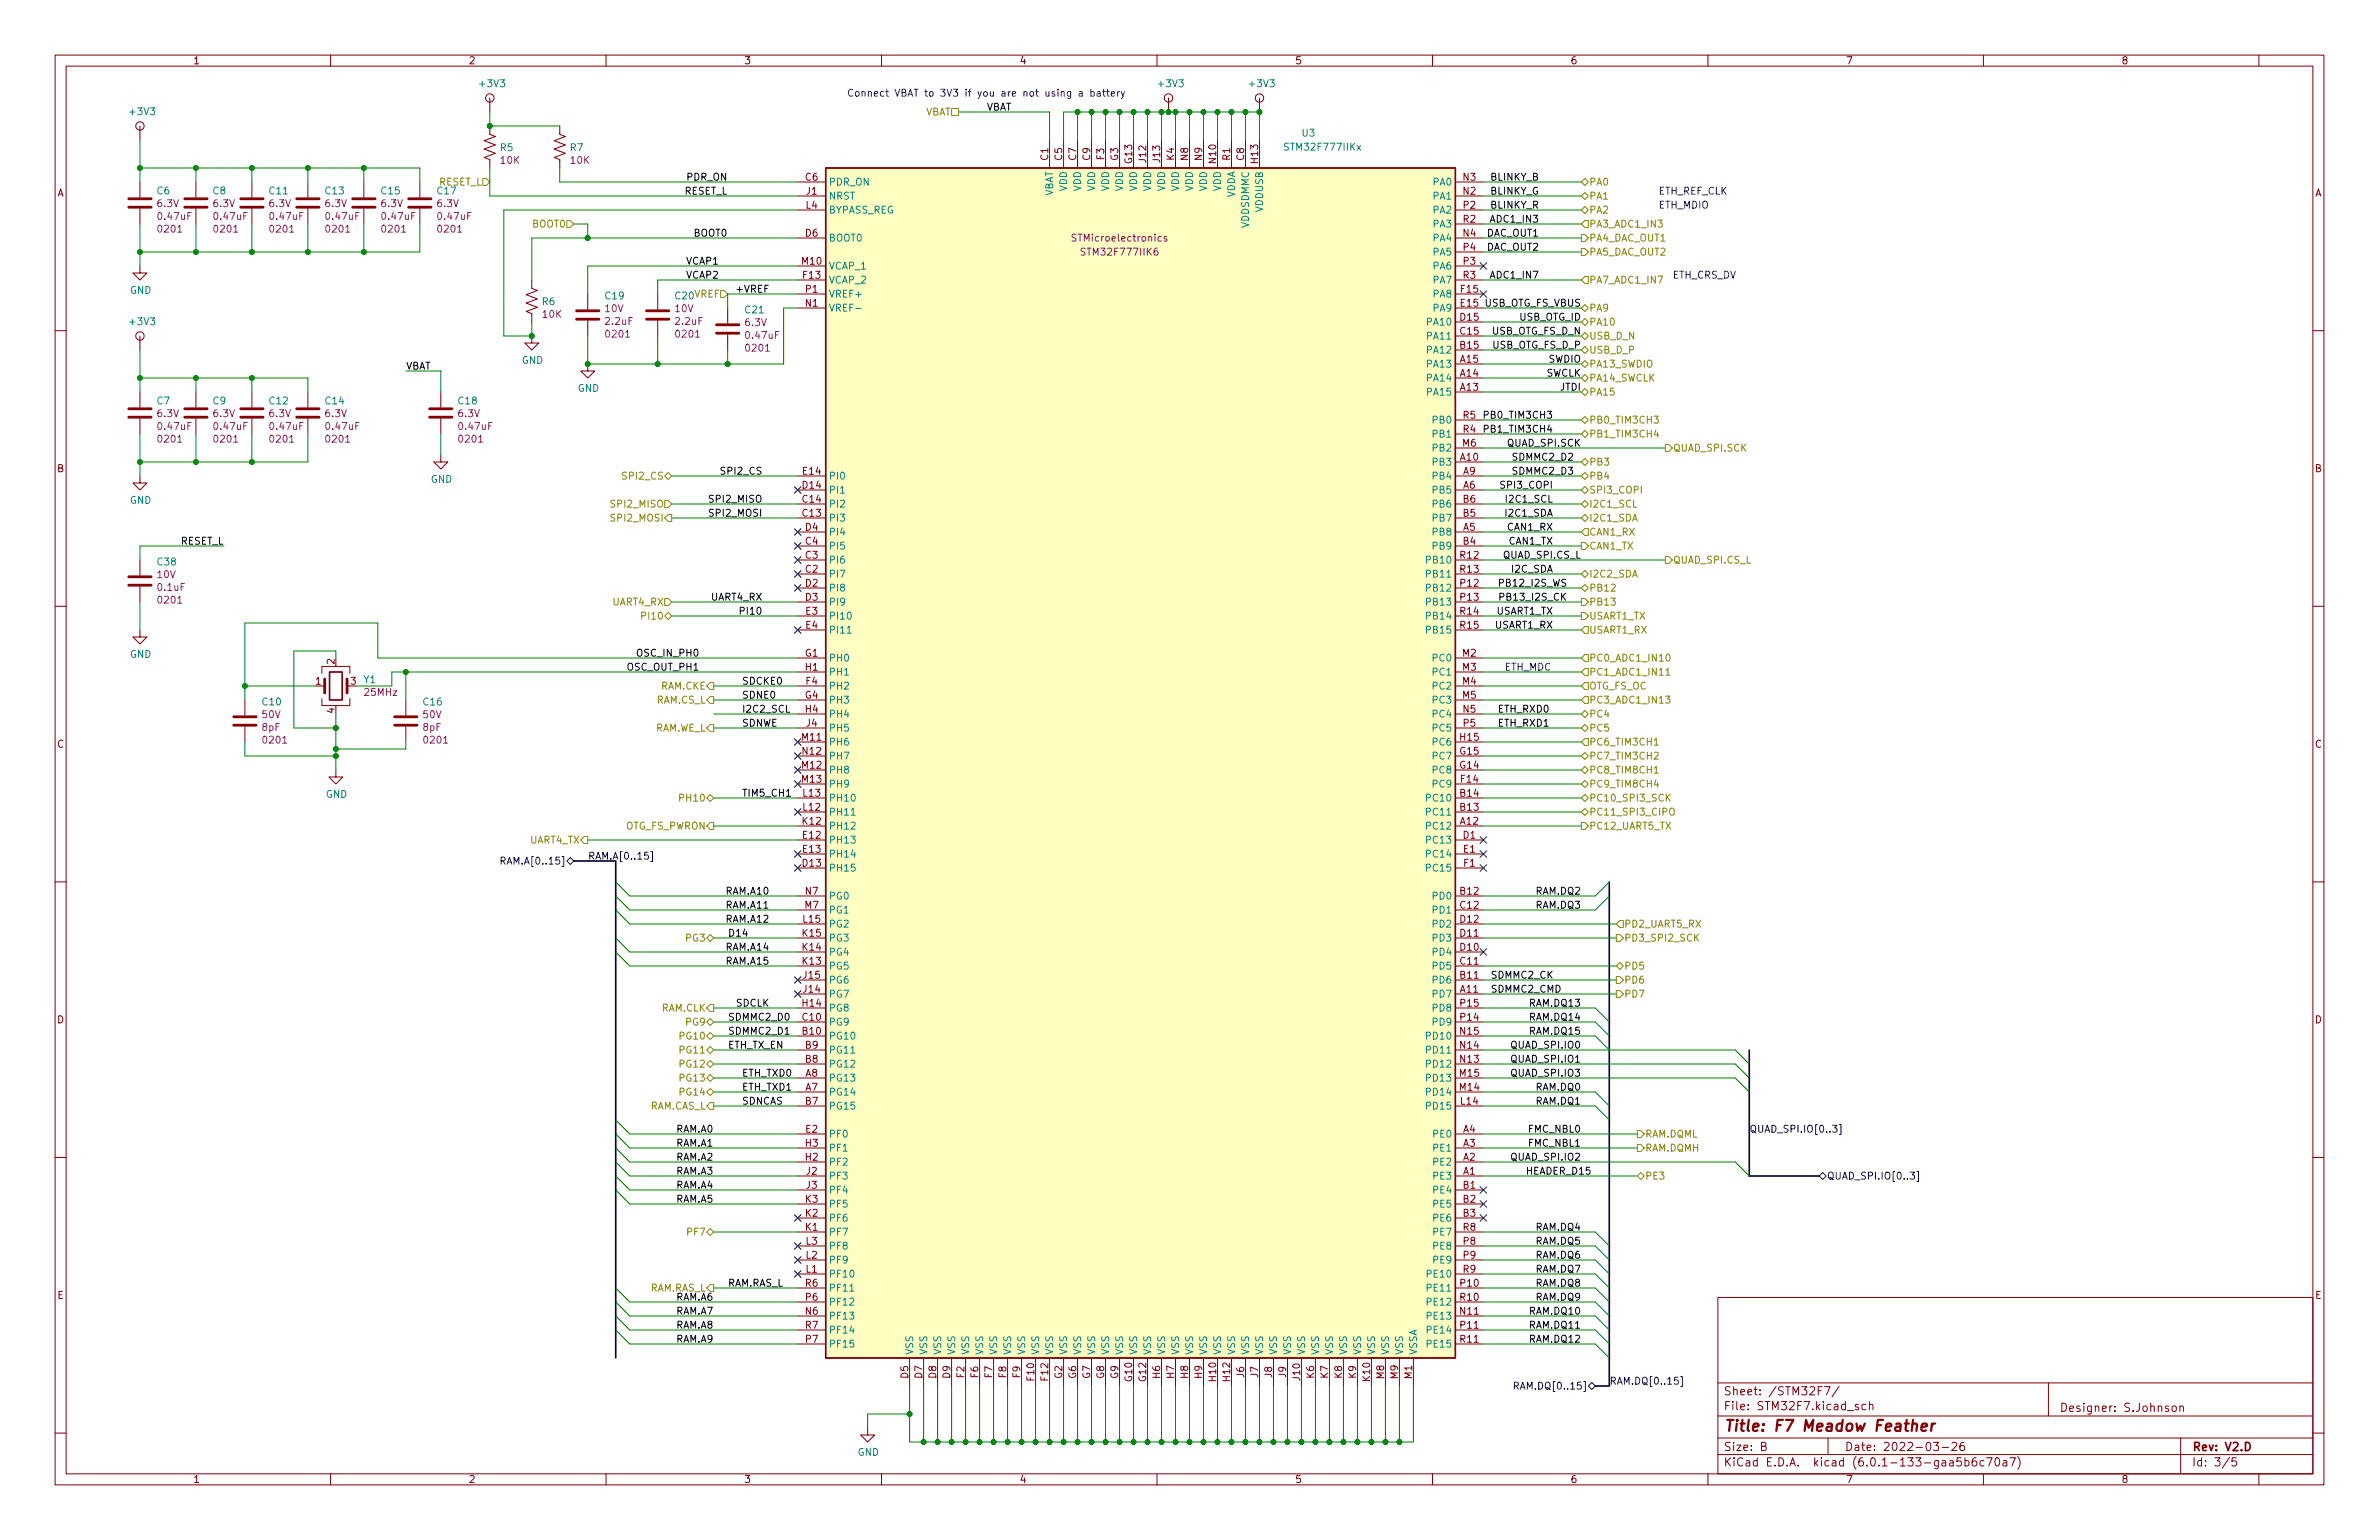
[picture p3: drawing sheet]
<svg xmlns="http://www.w3.org/2000/svg" width="432mm" height="279mm" viewBox="0 0 432 279" stroke-linecap="round" stroke-linejoin="round" font-family="sans-serif">
<defs><g id="words">
<text font-size="2.8" fill="#840000" x="312.8" y="259.7">Title: F7 Meadow Feather</text>
<g font-size="2.1" fill="#840000">
<text x="312.8" y="255.9">File: STM32F7.kicad_sch</text>
<text x="312.8" y="253.2">Sheet: /STM32F7/</text>
<text x="373.8" y="256.1">Designer: S.Johnson</text>
<text x="312.8" y="263.2">Size: B</text>
<text x="334.8" y="263.2">Date: 2022-03-26</text>
<text x="397.8" y="263.2">Rev: V2.D</text>
<text x="312.8" y="266">KiCad E.D.A. kicad (6.0.1-133-gaa5b6c70a7)</text>
<text x="397.8" y="266">Id: 3/5</text>
</g>
<g font-size="1.8" fill="#840000">
<text x="35" y="11.7">1</text>
<text x="85" y="11.7">2</text>
<text x="135" y="11.7">3</text>
<text x="185" y="11.7">4</text>
<text x="235" y="11.7">5</text>
<text x="285" y="11.7">6</text>
<text x="335" y="11.7">7</text>
<text x="385" y="11.7">8</text>
<text x="190.2" y="29.1" transform="rotate(-90 190.2 29.1)">C1</text>
<text x="192.8" y="29.1" transform="rotate(-90 192.8 29.1)">C5</text>
<text x="195.3" y="29.1" transform="rotate(-90 195.3 29.1)">C7</text>
<text x="197.9" y="29.1" transform="rotate(-90 197.9 29.1)">C9</text>
<text x="200.4" y="29" transform="rotate(-90 200.4 29)">F3</text>
<text x="202.9" y="29.1" transform="rotate(-90 202.9 29.1)">G3</text>
<text x="205.5" y="29.6" transform="rotate(-90 205.5 29.6)">G13</text>
<text x="208" y="29.4" transform="rotate(-90 208 29.4)">J12</text>
<text x="210.6" y="29.4" transform="rotate(-90 210.6 29.4)">J13</text>
<text x="213.1" y="29.1" transform="rotate(-90 213.1 29.1)">K4</text>
<text x="215.6" y="29.1" transform="rotate(-90 215.6 29.1)">N8</text>
<text x="218.2" y="29.1" transform="rotate(-90 218.2 29.1)">N9</text>
<text x="220.7" y="29.6" transform="rotate(-90 220.7 29.6)">N10</text>
<text x="223.3" y="29.1" transform="rotate(-90 223.3 29.1)">R1</text>
<text x="225.8" y="29.1" transform="rotate(-90 225.8 29.1)">C8</text>
<text x="228.3" y="29.6" transform="rotate(-90 228.3 29.6)">H13</text>
<text x="10.3" y="35.6">A</text>
<text x="146.2" y="32.8">C6</text>
<text x="146.3" y="35.3">J1</text>
<text x="265.6" y="35.3">N2</text>
<text x="265.6" y="32.8">N3</text>
<text x="420.1" y="35.6">A</text>
<text x="146.3" y="37.8">L4</text>
<text x="265.6" y="40.4">R2</text>
<text x="265.6" y="37.8">P2</text>
<text x="146.2" y="42.9">D6</text>
<text x="265.6" y="42.9">N4</text>
<text x="265.6" y="45.5">P4</text>
<text x="145.6" y="48">M10</text>
<text x="145.8" y="50.5">F13</text>
<text x="146.2" y="53.1">P1</text>
<text x="265.2" y="53.1">F15</text>
<text x="265.6" y="50.5">R3</text>
<text x="265.6" y="48">P3</text>
<text x="146.2" y="55.6">N1</text>
<text x="265.1" y="58.2">D15</text>
<text x="265.1" y="65.8">A15</text>
<text x="265.1" y="63.2">B15</text>
<text x="265.1" y="60.7">C15</text>
<text x="265.1" y="70.9">A13</text>
<text x="265.1" y="68.3">A14</text>
<text x="265.6" y="75.9">R5</text>
<text x="265.1" y="83.6">A10</text>
<text x="265.5" y="81">M6</text>
<text x="265.6" y="78.5">R4</text>
<text x="10.3" y="85.7">B</text>
<text x="145.7" y="88.6">D14</text>
<text x="145.7" y="86.1">E14</text>
<text x="265.6" y="88.6">A6</text>
<text x="265.6" y="86.1">A9</text>
<text x="420.1" y="85.7">B</text>
<text x="145.7" y="93.7">C13</text>
<text x="145.7" y="91.2">C14</text>
<text x="265.6" y="93.7">B5</text>
<text x="265.6" y="91.2">B6</text>
<text x="146.2" y="101.3">C3</text>
<text x="146.2" y="98.8">C4</text>
<text x="146.2" y="96.3">D4</text>
<text x="265.1" y="101.3">R12</text>
<text x="265.6" y="96.3">A5</text>
<text x="265.6" y="98.8">B4</text>
<text x="146.2" y="103.9">C2</text>
<text x="146.2" y="106.4">D2</text>
<text x="265.1" y="103.9">R13</text>
<text x="265.1" y="106.4">P12</text>
<text x="146.2" y="109">D3</text>
<text x="146.2" y="111.5">E3</text>
<text x="265.1" y="111.5">R14</text>
<text x="265.1" y="109">P13</text>
<text x="146.1" y="119.1">G1</text>
<text x="146.2" y="114">E4</text>
<text x="265.1" y="114">R15</text>
<text x="265.5" y="119.1">M2</text>
<text x="57.3" y="124.2">1</text>
<text x="60.7" y="120.5" transform="rotate(-90 60.7 120.5)">2</text>
<text x="63.6" y="124.2">3</text>
<text x="146.2" y="121.7">H1</text>
<text x="146.3" y="124.2">F4</text>
<text x="265.5" y="121.7">M3</text>
<text x="265.5" y="124.2">M4</text>
<text x="60.7" y="129.4" transform="rotate(-90 60.7 129.4)">4</text>
<text x="146.1" y="126.7">G4</text>
<text x="146.2" y="129.3">H4</text>
<text x="146.3" y="131.8">J4</text>
<text x="265.5" y="126.7">M5</text>
<text x="265.6" y="129.3">N5</text>
<text x="265.6" y="131.8">P5</text>
<text x="10.3" y="135.6">C</text>
<text x="145.6" y="134.4">M11</text>
<text x="145.7" y="136.9">N12</text>
<text x="265" y="136.9">G15</text>
<text x="265.1" y="134.4">H15</text>
<text x="420.1" y="135.6">C</text>
<text x="145.6" y="139.4">M12</text>
<text x="145.6" y="142">M13</text>
<text x="265" y="139.4">G14</text>
<text x="265.2" y="142">F14</text>
<text x="145.7" y="149.6">K12</text>
<text x="145.8" y="147.1">L12</text>
<text x="145.8" y="144.5">L13</text>
<text x="265.1" y="149.6">A12</text>
<text x="265.1" y="147.1">B13</text>
<text x="265.1" y="144.5">B14</text>
<text x="145.7" y="152.1">E12</text>
<text x="145.7" y="154.7">E13</text>
<text x="265.6" y="152.1">D1</text>
<text x="265.6" y="154.7">E1</text>
<text x="145.7" y="157.2">D13</text>
<text x="265.7" y="157.2">F1</text>
<text x="145.8" y="167.4">L15</text>
<text x="146.1" y="164.8">M7</text>
<text x="146.2" y="162.3">N7</text>
<text x="265.1" y="162.3">B12</text>
<text x="265.1" y="164.8">C12</text>
<text x="265.1" y="167.4">D12</text>
<text x="145.7" y="172.5">K14</text>
<text x="145.7" y="169.9">K15</text>
<text x="265.1" y="172.5">D10</text>
<text x="265.1" y="169.9">D11</text>
<text x="145.7" y="175">K13</text>
<text x="145.8" y="177.5">J15</text>
<text x="265.1" y="177.5">B11</text>
<text x="265.1" y="175">C11</text>
<text x="10.3" y="185.7">D</text>
<text x="145.7" y="185.2">C10</text>
<text x="145.7" y="182.6">H14</text>
<text x="145.8" y="180.1">J14</text>
<text x="265.1" y="180.1">A11</text>
<text x="265.1" y="185.2">P14</text>
<text x="265.1" y="182.6">P15</text>
<text x="420.1" y="185.7">D</text>
<text x="145.7" y="187.7">B10</text>
<text x="146.2" y="190.2">B9</text>
<text x="265.1" y="190.2">N14</text>
<text x="265.1" y="187.7">N15</text>
<text x="146.2" y="197.9">A7</text>
<text x="146.2" y="195.3">A8</text>
<text x="146.2" y="192.8">B8</text>
<text x="265" y="197.9">M14</text>
<text x="265" y="195.3">M15</text>
<text x="265.1" y="192.8">N13</text>
<text x="146.2" y="200.4">B7</text>
<text x="265.2" y="200.4">L14</text>
<text x="146.2" y="208">H3</text>
<text x="146.2" y="205.5">E2</text>
<text x="265.6" y="208">A3</text>
<text x="265.6" y="205.5">A4</text>
<text x="146.2" y="210.6">H2</text>
<text x="146.3" y="213.1">J2</text>
<text x="146.3" y="215.6">J3</text>
<text x="265.6" y="213.1">A1</text>
<text x="265.6" y="210.6">A2</text>
<text x="265.6" y="215.6">B1</text>
<text x="146.2" y="220.7">K2</text>
<text x="146.2" y="218.2">K3</text>
<text x="265.6" y="218.2">B2</text>
<text x="265.6" y="220.7">B3</text>
<text x="146.2" y="223.3">K1</text>
<text x="146.3" y="225.8">L3</text>
<text x="265.6" y="223.3">R8</text>
<text x="265.6" y="225.8">P8</text>
<text x="146.2" y="233.4">R6</text>
<text x="146.3" y="230.9">L1</text>
<text x="146.3" y="228.3">L2</text>
<text x="265.1" y="233.4">P10</text>
<text x="265.6" y="230.9">R9</text>
<text x="265.6" y="228.3">P9</text>
<text x="10.4" y="235.7">E</text>
<text x="146.2" y="238.5">N6</text>
<text x="146.2" y="236">P6</text>
<text x="265.1" y="238.5">N11</text>
<text x="265.1" y="236">R10</text>
<text x="420.2" y="235.7">E</text>
<text x="146.2" y="241">R7</text>
<text x="146.2" y="243.6">P7</text>
<text x="265.1" y="243.6">R11</text>
<text x="265.1" y="241">P11</text>
<text x="164.8" y="250.1" transform="rotate(-90 164.8 250.1)">D5</text>
<text x="167.4" y="250.1" transform="rotate(-90 167.4 250.1)">D7</text>
<text x="169.9" y="250.1" transform="rotate(-90 169.9 250.1)">D8</text>
<text x="172.5" y="250.1" transform="rotate(-90 172.5 250.1)">D9</text>
<text x="175" y="250" transform="rotate(-90 175 250)">F2</text>
<text x="177.5" y="250" transform="rotate(-90 177.5 250)">F6</text>
<text x="180.1" y="250" transform="rotate(-90 180.1 250)">F7</text>
<text x="182.6" y="250" transform="rotate(-90 182.6 250)">F8</text>
<text x="185.2" y="250" transform="rotate(-90 185.2 250)">F9</text>
<text x="187.7" y="250.4" transform="rotate(-90 187.7 250.4)">F10</text>
<text x="190.2" y="250.4" transform="rotate(-90 190.2 250.4)">F12</text>
<text x="192.8" y="250.1" transform="rotate(-90 192.8 250.1)">G2</text>
<text x="195.3" y="250.1" transform="rotate(-90 195.3 250.1)">G6</text>
<text x="197.9" y="250.1" transform="rotate(-90 197.9 250.1)">G7</text>
<text x="200.4" y="250.1" transform="rotate(-90 200.4 250.1)">G8</text>
<text x="202.9" y="250.1" transform="rotate(-90 202.9 250.1)">G9</text>
<text x="205.5" y="250.6" transform="rotate(-90 205.5 250.6)">G10</text>
<text x="208" y="250.6" transform="rotate(-90 208 250.6)">G12</text>
<text x="210.6" y="250.1" transform="rotate(-90 210.6 250.1)">H6</text>
<text x="213.1" y="250.1" transform="rotate(-90 213.1 250.1)">H7</text>
<text x="215.6" y="250.1" transform="rotate(-90 215.6 250.1)">H8</text>
<text x="218.2" y="250.1" transform="rotate(-90 218.2 250.1)">H9</text>
<text x="220.7" y="250.5" transform="rotate(-90 220.7 250.5)">H10</text>
<text x="223.3" y="250.5" transform="rotate(-90 223.3 250.5)">H12</text>
<text x="225.8" y="249.9" transform="rotate(-90 225.8 249.9)">J6</text>
<text x="228.3" y="249.9" transform="rotate(-90 228.3 249.9)">J7</text>
<text x="230.9" y="249.9" transform="rotate(-90 230.9 249.9)">J8</text>
<text x="233.4" y="249.9" transform="rotate(-90 233.4 249.9)">J9</text>
<text x="236" y="250.4" transform="rotate(-90 236 250.4)">J10</text>
<text x="238.5" y="250.1" transform="rotate(-90 238.5 250.1)">K6</text>
<text x="241" y="250.1" transform="rotate(-90 241 250.1)">K7</text>
<text x="243.6" y="250.1" transform="rotate(-90 243.6 250.1)">K8</text>
<text x="246.1" y="250.1" transform="rotate(-90 246.1 250.1)">K9</text>
<text x="248.7" y="250.5" transform="rotate(-90 248.7 250.5)">K10</text>
<text x="251.2" y="250.1" transform="rotate(-90 251.2 250.1)">M8</text>
<text x="253.7" y="250.1" transform="rotate(-90 253.7 250.1)">M9</text>
<text x="256.3" y="250.1" transform="rotate(-90 256.3 250.1)">M1</text>
<text x="35" y="269.1">1</text>
<text x="85" y="269.1">2</text>
<text x="135" y="269.1">3</text>
<text x="185" y="269.1">4</text>
<text x="235" y="269.1">5</text>
<text x="285" y="269.1">6</text>
<text x="335" y="269.1">7</text>
<text x="385" y="269.1">8</text>
</g>
<g font-size="1.8" fill="#008484">
<text x="87.2" y="15.8">+3V3</text>
<text x="210.4" y="15.8">+3V3</text>
<text x="226.9" y="15.8">+3V3</text>
<text x="23.7" y="20.9">+3V3</text>
<text x="90.8" y="27.4">R5</text>
<text x="103.5" y="27.4">R7</text>
<text x="233.5" y="27.3">STM32F777IIKx</text>
<text x="236.4" y="24.8">U3</text>
<text x="28.5" y="35.3">C6</text>
<text x="38.7" y="35.3">C8</text>
<text x="48.9" y="35.3">C11</text>
<text x="59.1" y="35.3">C13</text>
<text x="69.3" y="35.3">C15</text>
<text x="79.4" y="35.3">C17</text>
<text x="150.4" y="33.7">PDR_ON</text>
<text x="191.1" y="35.8" transform="rotate(-90 191.1 35.8)">VBAT</text>
<text x="193.7" y="34.7" transform="rotate(-90 193.7 34.7)">VDD</text>
<text x="196.2" y="34.7" transform="rotate(-90 196.2 34.7)">VDD</text>
<text x="198.8" y="34.7" transform="rotate(-90 198.8 34.7)">VDD</text>
<text x="201.3" y="34.7" transform="rotate(-90 201.3 34.7)">VDD</text>
<text x="203.8" y="34.7" transform="rotate(-90 203.8 34.7)">VDD</text>
<text x="206.4" y="34.7" transform="rotate(-90 206.4 34.7)">VDD</text>
<text x="208.9" y="34.7" transform="rotate(-90 208.9 34.7)">VDD</text>
<text x="211.5" y="34.7" transform="rotate(-90 211.5 34.7)">VDD</text>
<text x="214" y="34.7" transform="rotate(-90 214 34.7)">VDD</text>
<text x="216.5" y="34.7" transform="rotate(-90 216.5 34.7)">VDD</text>
<text x="219.1" y="34.7" transform="rotate(-90 219.1 34.7)">VDD</text>
<text x="221.6" y="34.7" transform="rotate(-90 221.6 34.7)">VDD</text>
<text x="224.2" y="36" transform="rotate(-90 224.2 36)">VDDA</text>
<text x="260.2" y="33.7">PA0</text>
<text x="150.4" y="36.2">NRST</text>
<text x="150.4" y="38.7">BYPASS_REG</text>
<text x="226.7" y="41.4" transform="rotate(-90 226.7 41.4)">VDDSDMMC</text>
<text x="229.2" y="38.5" transform="rotate(-90 229.2 38.5)">VDDUSB</text>
<text x="260.2" y="36.2">PA1</text>
<text x="260.2" y="38.7">PA2</text>
<text x="260.2" y="41.3">PA3</text>
<text x="150.4" y="43.8">BOOT0</text>
<text x="260.2" y="43.8">PA4</text>
<text x="260.2" y="46.4">PA5</text>
<text x="23.6" y="53.3">GND</text>
<text x="150.4" y="51.4">VCAP_2</text>
<text x="150.4" y="48.9">VCAP_1</text>
<text x="150.4" y="54">VREF+</text>
<text x="260.2" y="54">PA8</text>
<text x="260.2" y="48.9">PA6</text>
<text x="260.2" y="51.4">PA7</text>
<text x="23.7" y="59">+3V3</text>
<text x="98.4" y="55.3">R6</text>
<text x="109.9" y="54.3">C19</text>
<text x="135.3" y="56.8">C21</text>
<text x="150.4" y="56.5">VREF-</text>
<text x="259.2" y="59.1">PA10</text>
<text x="260.2" y="56.5">PA9</text>
<text x="94.7" y="66">GND</text>
<text x="259.2" y="64.1">PA12</text>
<text x="259.2" y="61.6">PA11</text>
<text x="104.8" y="71.1">GND</text>
<text x="259.2" y="71.8">PA15</text>
<text x="259.2" y="69.2">PA14</text>
<text x="259.2" y="66.7">PA13</text>
<text x="28.5" y="73.4">C7</text>
<text x="38.7" y="73.4">C9</text>
<text x="48.9" y="73.4">C12</text>
<text x="59.1" y="73.4">C14</text>
<text x="83.2" y="73.4">C18</text>
<text x="260.2" y="76.8">PB0</text>
<text x="260.2" y="81.9">PB2</text>
<text x="260.2" y="79.4">PB1</text>
<text x="78.2" y="87.6">GND</text>
<text x="150.4" y="89.5">PI1</text>
<text x="150.4" y="87">PI0</text>
<text x="260.2" y="84.5">PB3</text>
<text x="260.2" y="89.5">PB5</text>
<text x="260.2" y="87">PB4</text>
<text x="23.6" y="91.4">GND</text>
<text x="150.4" y="94.6">PI3</text>
<text x="150.4" y="92.1">PI2</text>
<text x="260.2" y="94.6">PB7</text>
<text x="260.2" y="92.1">PB6</text>
<text x="150.4" y="99.7">PI5</text>
<text x="150.4" y="97.2">PI4</text>
<text x="260.2" y="97.2">PB8</text>
<text x="260.2" y="99.7">PB9</text>
<text x="28.6" y="102.6">C38</text>
<text x="150.4" y="104.8">PI7</text>
<text x="150.4" y="102.2">PI6</text>
<text x="150.4" y="107.3">PI8</text>
<text x="259.2" y="107.3">PB12</text>
<text x="259.2" y="102.2">PB10</text>
<text x="259.2" y="104.8">PB11</text>
<text x="150.4" y="109.9">PI9</text>
<text x="150.4" y="112.4">PI10</text>
<text x="259.2" y="109.9">PB13</text>
<text x="259.2" y="112.4">PB14</text>
<text x="23.6" y="119.3">GND</text>
<text x="150.4" y="114.9">PI11</text>
<text x="259.2" y="114.9">PB15</text>
<text x="66" y="123.9">Y1</text>
<text x="150.4" y="125.1">PH2</text>
<text x="150.4" y="120">PH0</text>
<text x="150.4" y="122.6">PH1</text>
<text x="260.2" y="120">PC0</text>
<text x="260.2" y="122.6">PC1</text>
<text x="260.2" y="125.1">PC2</text>
<text x="47.7" y="128">C10</text>
<text x="76.9" y="128">C16</text>
<text x="150.4" y="127.6">PH3</text>
<text x="150.4" y="130.2">PH4</text>
<text x="260.2" y="127.6">PC3</text>
<text x="260.2" y="130.2">PC4</text>
<text x="150.4" y="132.7">PH5</text>
<text x="150.4" y="135.3">PH6</text>
<text x="150.4" y="137.8">PH7</text>
<text x="260.2" y="137.8">PC7</text>
<text x="260.2" y="135.3">PC6</text>
<text x="260.2" y="132.7">PC5</text>
<text x="150.4" y="140.3">PH8</text>
<text x="150.4" y="142.9">PH9</text>
<text x="260.2" y="142.9">PC9</text>
<text x="260.2" y="140.3">PC8</text>
<text x="59.1" y="144.7">GND</text>
<text x="150.4" y="148">PH11</text>
<text x="150.4" y="145.4">PH10</text>
<text x="259.2" y="148">PC11</text>
<text x="259.2" y="145.4">PC10</text>
<text x="150.4" y="153">PH13</text>
<text x="150.4" y="155.6">PH14</text>
<text x="150.4" y="150.5">PH12</text>
<text x="259.2" y="150.5">PC12</text>
<text x="259.2" y="153">PC13</text>
<text x="259.2" y="155.6">PC14</text>
<text x="150.4" y="158.1">PH15</text>
<text x="259.2" y="158.1">PC15</text>
<text x="150.4" y="165.7">PG1</text>
<text x="150.4" y="163.2">PG0</text>
<text x="260.2" y="163.2">PD0</text>
<text x="260.2" y="165.7">PD1</text>
<text x="150.4" y="173.4">PG4</text>
<text x="150.4" y="170.8">PG3</text>
<text x="150.4" y="168.3">PG2</text>
<text x="260.2" y="173.4">PD4</text>
<text x="260.2" y="170.8">PD3</text>
<text x="260.2" y="168.3">PD2</text>
<text x="150.4" y="178.4">PG6</text>
<text x="150.4" y="175.9">PG5</text>
<text x="260.2" y="178.4">PD6</text>
<text x="260.2" y="175.9">PD5</text>
<text x="150.4" y="183.5">PG8</text>
<text x="150.4" y="181">PG7</text>
<text x="260.2" y="181">PD7</text>
<text x="260.2" y="183.5">PD8</text>
<text x="150.4" y="188.6">PG10</text>
<text x="150.4" y="191.1">PG11</text>
<text x="150.4" y="186.1">PG9</text>
<text x="259.2" y="191.1">PD11</text>
<text x="259.2" y="188.6">PD10</text>
<text x="260.2" y="186.1">PD9</text>
<text x="150.4" y="196.2">PG13</text>
<text x="150.4" y="193.7">PG12</text>
<text x="259.2" y="196.2">PD13</text>
<text x="259.2" y="193.7">PD12</text>
<text x="150.4" y="198.8">PG14</text>
<text x="150.4" y="201.3">PG15</text>
<text x="259.2" y="201.3">PD15</text>
<text x="259.2" y="198.8">PD14</text>
<text x="150.4" y="206.4">PF0</text>
<text x="150.4" y="208.9">PF1</text>
<text x="260.3" y="208.9">PE1</text>
<text x="260.3" y="206.4">PE0</text>
<text x="150.4" y="211.5">PF2</text>
<text x="150.4" y="214">PF3</text>
<text x="260.3" y="214">PE3</text>
<text x="260.3" y="211.5">PE2</text>
<text x="150.4" y="216.5">PF4</text>
<text x="150.4" y="221.6">PF6</text>
<text x="150.4" y="219.1">PF5</text>
<text x="260.3" y="216.5">PE4</text>
<text x="260.3" y="219.1">PE5</text>
<text x="260.3" y="221.6">PE6</text>
<text x="150.4" y="224.2">PF7</text>
<text x="150.4" y="226.7">PF8</text>
<text x="260.3" y="226.7">PE8</text>
<text x="260.3" y="224.2">PE7</text>
<text x="150.4" y="231.8">PF10</text>
<text x="150.4" y="229.2">PF9</text>
<text x="259.3" y="231.8">PE10</text>
<text x="260.3" y="229.2">PE9</text>
<text x="150.4" y="239.4">PF13</text>
<text x="150.4" y="236.9">PF12</text>
<text x="150.4" y="234.3">PF11</text>
<text x="259.3" y="239.4">PE13</text>
<text x="259.3" y="234.3">PE11</text>
<text x="259.3" y="236.9">PE12</text>
<text x="150.4" y="244.5">PF15</text>
<text x="150.4" y="241.9">PF14</text>
<text x="165.7" y="245.9" transform="rotate(-90 165.7 245.9)">VSS</text>
<text x="168.3" y="245.9" transform="rotate(-90 168.3 245.9)">VSS</text>
<text x="170.8" y="245.9" transform="rotate(-90 170.8 245.9)">VSS</text>
<text x="173.4" y="245.9" transform="rotate(-90 173.4 245.9)">VSS</text>
<text x="175.9" y="245.9" transform="rotate(-90 175.9 245.9)">VSS</text>
<text x="178.4" y="245.9" transform="rotate(-90 178.4 245.9)">VSS</text>
<text x="181" y="245.9" transform="rotate(-90 181 245.9)">VSS</text>
<text x="183.5" y="245.9" transform="rotate(-90 183.5 245.9)">VSS</text>
<text x="186.1" y="245.9" transform="rotate(-90 186.1 245.9)">VSS</text>
<text x="188.6" y="245.9" transform="rotate(-90 188.6 245.9)">VSS</text>
<text x="191.1" y="245.9" transform="rotate(-90 191.1 245.9)">VSS</text>
<text x="193.7" y="245.9" transform="rotate(-90 193.7 245.9)">VSS</text>
<text x="196.2" y="245.9" transform="rotate(-90 196.2 245.9)">VSS</text>
<text x="198.8" y="245.9" transform="rotate(-90 198.8 245.9)">VSS</text>
<text x="201.3" y="245.9" transform="rotate(-90 201.3 245.9)">VSS</text>
<text x="203.8" y="245.9" transform="rotate(-90 203.8 245.9)">VSS</text>
<text x="206.4" y="245.9" transform="rotate(-90 206.4 245.9)">VSS</text>
<text x="208.9" y="245.9" transform="rotate(-90 208.9 245.9)">VSS</text>
<text x="211.5" y="245.9" transform="rotate(-90 211.5 245.9)">VSS</text>
<text x="214" y="245.9" transform="rotate(-90 214 245.9)">VSS</text>
<text x="216.5" y="245.9" transform="rotate(-90 216.5 245.9)">VSS</text>
<text x="219.1" y="245.9" transform="rotate(-90 219.1 245.9)">VSS</text>
<text x="221.6" y="245.9" transform="rotate(-90 221.6 245.9)">VSS</text>
<text x="224.2" y="245.9" transform="rotate(-90 224.2 245.9)">VSS</text>
<text x="226.7" y="245.9" transform="rotate(-90 226.7 245.9)">VSS</text>
<text x="229.2" y="245.9" transform="rotate(-90 229.2 245.9)">VSS</text>
<text x="231.8" y="245.9" transform="rotate(-90 231.8 245.9)">VSS</text>
<text x="234.3" y="245.9" transform="rotate(-90 234.3 245.9)">VSS</text>
<text x="236.9" y="245.9" transform="rotate(-90 236.9 245.9)">VSS</text>
<text x="239.4" y="245.9" transform="rotate(-90 239.4 245.9)">VSS</text>
<text x="241.9" y="245.9" transform="rotate(-90 241.9 245.9)">VSS</text>
<text x="244.5" y="245.9" transform="rotate(-90 244.5 245.9)">VSS</text>
<text x="247" y="245.9" transform="rotate(-90 247 245.9)">VSS</text>
<text x="249.6" y="245.9" transform="rotate(-90 249.6 245.9)">VSS</text>
<text x="252.1" y="245.9" transform="rotate(-90 252.1 245.9)">VSS</text>
<text x="254.6" y="245.9" transform="rotate(-90 254.6 245.9)">VSS</text>
<text x="257.2" y="245.9" transform="rotate(-90 257.2 245.9)">VSSA</text>
<text x="259.3" y="241.9">PE14</text>
<text x="259.3" y="244.5">PE15</text>
<text x="155.6" y="264.1">GND</text>
</g>
<g font-size="1.8" fill="#0000c2">
<text x="153.7" y="17.5">Connect VBAT to 3V3 if you are not using a battery</text>
<text x="301" y="35.3">ETH_REF_CLK</text>
<text x="301" y="37.8">ETH_MDIO</text>
<text x="303.5" y="50.5">ETH_CRS_DV</text>
<text x="273" y="121.7">ETH_MDC</text>
</g>
<g font-size="1.8" fill="#848400">
<text x="167.8" y="21">VBAT</text>
<text x="79.6" y="33.7">RESET_L</text>
<text x="288.4" y="33.7">PA0</text>
<text x="96.7" y="41.3">BOOT0</text>
<text x="288.4" y="36.2">PA1</text>
<text x="288.4" y="38.7">PA2</text>
<text x="288.4" y="41.3">PA3_ADC1_IN3</text>
<text x="288.4" y="43.8">PA4_DAC_OUT1</text>
<text x="288.4" y="46.4">PA5_DAC_OUT2</text>
<text x="288.4" y="51.4">PA7_ADC1_IN7</text>
<text x="122.6" y="54.3">C20VREF</text>
<text x="288.4" y="56.5">PA9</text>
<text x="288.4" y="59.1">PA10</text>
<text x="288.4" y="64.1">USB_D_P</text>
<text x="288.4" y="61.6">USB_D_N</text>
<text x="288.4" y="69.2">PA14_SWCLK</text>
<text x="288.4" y="66.7">PA13_SWDIO</text>
<text x="288.4" y="71.8">PA15</text>
<text x="288.4" y="76.8">PB0_TIM3CH3</text>
<text x="288.4" y="79.4">PB1_TIM3CH4</text>
<text x="303.6" y="81.9">QUAD_SPI.SCK</text>
<text x="113.3" y="87">SPI2_CS</text>
<text x="288.4" y="87">PB4</text>
<text x="288.4" y="89.5">SPI3_COPI</text>
<text x="288.4" y="84.5">PB3</text>
<text x="111.2" y="94.6">SPI2_MOSI</text>
<text x="111.2" y="92.1">SPI2_MISO</text>
<text x="288.4" y="92.1">I2C1_SCL</text>
<text x="288.4" y="94.6">I2C1_SDA</text>
<text x="288.4" y="97.2">CAN1_RX</text>
<text x="288.4" y="99.7">CAN1_TX</text>
<text x="288.4" y="104.8">I2C2_SDA</text>
<text x="288.4" y="107.3">PB12</text>
<text x="303.6" y="102.2">QUAD_SPI.CS_L</text>
<text x="111.2" y="109.9">UART4_RX</text>
<text x="116.9" y="112.4">PI10</text>
<text x="288.4" y="112.4">USART1_TX</text>
<text x="288.4" y="109.9">PB13</text>
<text x="288.4" y="114.9">USART1_RX</text>
<text x="119.9" y="125.1">RAM.CKE</text>
<text x="288.4" y="122.6">PC1_ADC1_IN11</text>
<text x="288.4" y="125.1">OTG_FS_OC</text>
<text x="288.4" y="120">PC0_ADC1_IN10</text>
<text x="119.1" y="127.6">RAM.CS_L</text>
<text x="288.4" y="127.6">PC3_ADC1_IN13</text>
<text x="288.4" y="130.2">PC4</text>
<text x="118.7" y="132.7">RAM.WE_L</text>
<text x="288.4" y="132.7">PC5</text>
<text x="288.4" y="137.8">PC7_TIM3CH2</text>
<text x="288.4" y="135.3">PC6_TIM3CH1</text>
<text x="288.4" y="142.9">PC9_TIM8CH4</text>
<text x="288.4" y="140.3">PC8_TIM8CH1</text>
<text x="123.7" y="145.4">PH10</text>
<text x="288.4" y="145.4">PC10_SPI3_SCK</text>
<text x="288.4" y="148">PC11_SPI3_CIPO</text>
<text x="96.2" y="153">UART4_TX</text>
<text x="113.3" y="150.5">OTG_FS_PWRON</text>
<text x="288.4" y="150.5">PC12_UART5_TX</text>
<text x="124.6" y="170.8">PG3</text>
<text x="294.7" y="170.8">PD3_SPI2_SCK</text>
<text x="294.7" y="168.3">PD2_UART5_RX</text>
<text x="294.7" y="178.4">PD6</text>
<text x="294.7" y="175.9">PD5</text>
<text x="120" y="183.5">RAM.CLK</text>
<text x="294.7" y="181">PD7</text>
<text x="123.6" y="188.6">PG10</text>
<text x="123.6" y="191.1">PG11</text>
<text x="124.6" y="186.1">PG9</text>
<text x="123.6" y="196.2">PG13</text>
<text x="123.6" y="193.7">PG12</text>
<text x="117.9" y="201.3">RAM.CAS_L</text>
<text x="123.6" y="198.8">PG14</text>
<text x="298.6" y="208.9">RAM.DQMH</text>
<text x="298.6" y="206.4">RAM.DQML</text>
<text x="298.6" y="214">PE3</text>
<text x="124.9" y="224.2">PF7</text>
<text x="117.9" y="234.3">RAM.RAS_L</text>
</g>
<g font-size="1.8">
<text x="179.1" y="20.1">VBAT</text>
<text x="124.1" y="35.3">RESET_L</text>
<text x="124.7" y="32.8">PDR_ON</text>
<text x="270.5" y="35.3">BLINKY_G</text>
<text x="270.6" y="32.8">BLINKY_B</text>
<text x="270.6" y="37.8">BLINKY_R</text>
<text x="270.9" y="40.4">ADC1_IN3</text>
<text x="124.5" y="48">VCAP1</text>
<text x="126" y="42.9">BOOT0</text>
<text x="269.9" y="42.9">DAC_OUT1</text>
<text x="269.9" y="45.5">DAC_OUT2</text>
<text x="124.5" y="50.5">VCAP2</text>
<text x="133.9" y="53.1">+VREF</text>
<text x="270.9" y="50.5">ADC1_IN7</text>
<text x="265.1" y="55.6">E15 USB_OTG_FS_VBUS</text>
<text x="275.7" y="58.2">USB_OTG_ID</text>
<text x="270.7" y="60.7">USB_OTG_FS_D_N</text>
<text x="270.8" y="63.2">USB_OTG_FS_D_P</text>
<text x="281" y="65.8">SWDIO</text>
<text x="73.7" y="67">VBAT</text>
<text x="280.5" y="68.3">SWCLK</text>
<text x="283.2" y="70.9">JTDI</text>
<text x="269.9" y="75.9">PB0_TIM3CH3</text>
<text x="269.9" y="78.5">PB1_TIM3CH4</text>
<text x="273.8" y="81">QUAD_SPI.SCK</text>
<text x="274.8" y="83.6">SDMMC2_D2</text>
<text x="131.2" y="86.1">SPI2_CS</text>
<text x="272.8" y="88.6">SPI3_COPI</text>
<text x="274.8" y="86.1">SDMMC2_D3</text>
<text x="129.1" y="93.7">SPI2_MOSI</text>
<text x="129.1" y="91.2">SPI2_MISO</text>
<text x="273.5" y="93.7">I2C1_SDA</text>
<text x="273.7" y="91.2">I2C1_SCL</text>
<text x="32.7" y="98.8">RESET_L</text>
<text x="273" y="101.3">QUAD_SPI.CS_L</text>
<text x="273.7" y="96.3">CAN1_RX</text>
<text x="273.9" y="98.8">CAN1_TX</text>
<text x="271.8" y="106.4">PB12_I2S_WS</text>
<text x="274.5" y="103.9">I2C_SDA</text>
<text x="129.1" y="109">UART4_RX</text>
<text x="134.8" y="111.5">PI10</text>
<text x="271.6" y="111.5">USART1_TX</text>
<text x="272.9" y="109">PB13_I2S_CK</text>
<text x="116" y="119.1">OSC_IN_PH0</text>
<text x="271.4" y="114">USART1_RX</text>
<text x="114" y="121.7">OSC_OUT_PH1</text>
<text x="134.6" y="124.2">SDCKE0</text>
<text x="134.6" y="131.8">SDNWE</text>
<text x="134.6" y="129.3">I2C2_SCL</text>
<text x="134.6" y="126.7">SDNE0</text>
<text x="271.8" y="131.8">ETH_RXD1</text>
<text x="271.8" y="129.3">ETH_RXD0</text>
<text x="134.6" y="144.5">TIM5_CH1</text>
<text x="131.9" y="164.8">RAM.A11</text>
<text x="131.9" y="162.3">RAM.A10</text>
<text x="131.9" y="167.4">RAM.A12</text>
<text x="278.9" y="162.3">RAM.DQ2</text>
<text x="278.9" y="164.8">RAM.DQ3</text>
<text x="131.9" y="172.5">RAM.A14</text>
<text x="132.1" y="169.9">D14</text>
<text x="131.9" y="175">RAM.A15</text>
<text x="270.5" y="177.5">SDMMC2_CK</text>
<text x="132.1" y="185.2">SDMMC2_D0</text>
<text x="133.6" y="182.6">SDCLK</text>
<text x="270.5" y="180.1">SDMMC2_CMD</text>
<text x="277.9" y="182.6">RAM.DQ13</text>
<text x="277.9" y="185.2">RAM.DQ14</text>
<text x="132.1" y="190.2">ETH_TX_EN</text>
<text x="132.1" y="187.7">SDMMC2_D1</text>
<text x="274.6" y="190.2">QUAD_SPI.IO0</text>
<text x="277.9" y="187.7">RAM.DQ15</text>
<text x="134.6" y="195.3">ETH_TXD0</text>
<text x="134.6" y="197.9">ETH_TXD1</text>
<text x="274.6" y="192.8">QUAD_SPI.IO1</text>
<text x="274.6" y="195.3">QUAD_SPI.IO3</text>
<text x="278.9" y="197.9">RAM.DQ0</text>
<text x="134.6" y="200.4">SDNCAS</text>
<text x="278.9" y="200.4">RAM.DQ1</text>
<text x="122.8" y="205.5">RAM.A0</text>
<text x="122.8" y="208">RAM.A1</text>
<text x="277.6" y="208">FMC_NBL1</text>
<text x="277.6" y="205.5">FMC_NBL0</text>
<text x="122.8" y="213.1">RAM.A3</text>
<text x="122.8" y="210.6">RAM.A2</text>
<text x="122.8" y="215.6">RAM.A4</text>
<text x="274.6" y="210.6">QUAD_SPI.IO2</text>
<text x="276.9" y="213.1">HEADER_D15</text>
<text x="122.8" y="218.2">RAM.A5</text>
<text x="278.9" y="223.3">RAM.DQ4</text>
<text x="278.9" y="225.8">RAM.DQ5</text>
<text x="132.1" y="233.4">RAM.RAS_L</text>
<text x="278.9" y="230.9">RAM.DQ7</text>
<text x="278.9" y="233.4">RAM.DQ8</text>
<text x="278.9" y="228.3">RAM.DQ6</text>
<text x="122.8" y="238.5">RAM.A7</text>
<text x="122.8" y="236">RAM.A6</text>
<text x="277.9" y="238.5">RAM.DQ10</text>
<text x="278.9" y="236">RAM.DQ9</text>
<text x="122.8" y="243.6">RAM.A9</text>
<text x="122.8" y="241">RAM.A8</text>
<text x="277.9" y="241">RAM.DQ11</text>
<text x="277.9" y="243.6">RAM.DQ12</text>
</g>
<g font-size="1.8" fill="#840084">
<text x="90.9" y="29.7">10K</text>
<text x="103.6" y="29.7">10K</text>
<text x="28.6" y="37.6">6.3V</text>
<text x="28.8" y="39.9">0.47uF</text>
<text x="38.8" y="37.6">6.3V</text>
<text x="39" y="39.9">0.47uF</text>
<text x="49" y="37.6">6.3V</text>
<text x="49.2" y="39.9">0.47uF</text>
<text x="59.1" y="37.6">6.3V</text>
<text x="59.3" y="39.9">0.47uF</text>
<text x="69.3" y="37.6">6.3V</text>
<text x="69.5" y="39.9">0.47uF</text>
<text x="79.4" y="37.6">6.3V</text>
<text x="79.6" y="39.9">0.47uF</text>
<text x="28.9" y="42.2">0201</text>
<text x="39" y="42.2">0201</text>
<text x="49.2" y="42.2">0201</text>
<text x="59.3" y="42.2">0201</text>
<text x="69.5" y="42.2">0201</text>
<text x="79.7" y="42.2">0201</text>
<text x="195" y="43.8">STMicroelectronics</text>
<text x="196.7" y="46.4">STM32F777IIK6</text>
<text x="98.5" y="57.7">10K</text>
<text x="109.9" y="56.6">10V</text>
<text x="110" y="58.9">2.2uF</text>
<text x="122.6" y="56.6">10V</text>
<text x="122.7" y="58.9">2.2uF</text>
<text x="135.3" y="59.2">6.3V</text>
<text x="110.1" y="61.2">0201</text>
<text x="122.8" y="61.2">0201</text>
<text x="135.5" y="61.5">0.47uF</text>
<text x="135.5" y="63.8">0201</text>
<text x="28.6" y="75.7">6.3V</text>
<text x="28.8" y="78">0.47uF</text>
<text x="38.8" y="75.7">6.3V</text>
<text x="39" y="78">0.47uF</text>
<text x="49" y="75.7">6.3V</text>
<text x="49.2" y="78">0.47uF</text>
<text x="59.1" y="75.7">6.3V</text>
<text x="59.3" y="78">0.47uF</text>
<text x="83.2" y="75.7">6.3V</text>
<text x="83.4" y="78">0.47uF</text>
<text x="28.9" y="80.3">0201</text>
<text x="39" y="80.3">0201</text>
<text x="49.2" y="80.3">0201</text>
<text x="59.3" y="80.3">0201</text>
<text x="83.5" y="80.3">0201</text>
<text x="28.6" y="104.9">10V</text>
<text x="28.7" y="107.2">0.1uF</text>
<text x="28.9" y="109.5">0201</text>
<text x="47.6" y="130.3">50V</text>
<text x="66.3" y="126.2">25MHz</text>
<text x="76.8" y="130.3">50V</text>
<text x="47.6" y="132.6">8pF</text>
<text x="47.9" y="134.9">0201</text>
<text x="76.8" y="132.6">8pF</text>
<text x="77.1" y="134.9">0201</text>
</g>
<g font-size="1.8" fill="#000084">
<text x="106.7" y="155.9">RAM.A[0..15]</text>
<text x="91.9" y="156.8">RAM.A[0..15]</text>
<text x="317.5" y="205.5">QUAD_SPI.IO[0..3]</text>
<text x="331.6" y="214">QUAD_SPI.IO[0..3]</text>
<text x="292.1" y="251.2">RAM.DQ[0..15]</text>
<text x="275.9" y="252.1">RAM.DQ[0..15]</text>
</g>
</g></defs>
<g fill="none" stroke="#840000" stroke-width=".18">
<path d="M10 10h411.8v259.4h-411.8zM12 12h407.8v255.4h-407.8zM60 10v2M88.9 17.8v2.5M110 10v2M160 10v2M210 10v2M212.1 17.8v2.5M228.6 17.8v2.5M260 10v2M310 10v2M360 10v2"/>
<path d="M410 10v2M25.4 22.9v2.5M25.4 33v2.8M25.4 37.8v2.8M35.6 33v2.8M35.6 37.8v2.8M45.7 33v2.8M45.7 37.8v2.8M55.9 33v2.8M55.9 37.8v2.8M66 33v2.8M66 37.8v2.8"/>
<path d="M76.2 33v2.8M76.2 37.8v2.8M88.9 22.9v1.5l1 .4-2 .7 2 .8-2 .8 2 .7-2 .8 1 .4v1.5M101.6 22.9v1.5l1 .4-2 .7 2 .8-2 .8 2 .7-2 .8 1 .4v1.5M144.8 33h5.1M144.8 35.6h5.1M144.8 38.1h5.1M190.5 25.4v5.1M193 25.4v5.1M195.6 25.4v5.1M198.1 25.4v5.1M200.7 25.4v5.1"/>
<path d="M203.2 25.4v5.1M205.7 25.4v5.1M208.3 25.4v5.1M210.8 25.4v5.1M213.4 25.4v5.1M215.9 25.4v5.1M218.4 25.4v5.1M221 25.4v5.1M223.5 25.4v5.1M226.1 25.4v5.1M228.6 25.4v5.1M264.2 33h5"/>
<path d="M264.2 35.6h5M264.2 38.1h5M10 60h2M25.4 48.3v1.2h1.3l-1.3 1.3-1.3-1.3h1.3M96.5 50.8v1.5l1 .4-2 .8 2 .7-2 .8 2 .8-2 .7 1 .4v1.5M106.7 53.3v2.8M106.7 58.2v2.8M119.4 53.3v2.8M119.4 58.2v2.8M132.1 55.9v2.8M144.8 43.2h5.1M144.8 55.9h5.1"/>
<path d="M144.8 50.8h5.1M144.8 53.3h5.1M144.8 48.3h5.1M264.2 58.4h5M264.2 43.2h5M264.2 55.9h5M264.2 50.8h5M264.2 53.3h5M264.2 48.3h5M264.2 45.7h5M264.2 40.6h5M419.8 60h2"/>
<path d="M25.4 61v2.5M25.4 71.1v2.8M25.4 75.9v2.8M35.6 71.1v2.8M35.6 75.9v2.8M45.7 71.1v2.8M45.7 75.9v2.8M55.9 71.1v2.8M55.9 75.9v2.8M80 71.1v2.8M80 75.9v2.8M96.5 61v1.2h1.3l-1.3 1.3-1.3-1.3h1.3"/>
<path d="M106.7 66v1.3h1.2l-1.2 1.3-1.3-1.3h1.3M132.1 60.7v2.8M264.2 71.1h5M264.2 68.6h5M264.2 66h5M264.2 63.5h5M264.2 61h5M264.2 78.7h5M264.2 76.2h5M25.4 86.4v1.2h1.3l-1.3 1.3-1.3-1.3h1.3M80 82.6v1.2h1.3l-1.3 1.3-1.3-1.3h1.3M144.8 96.5h5.1"/>
<path d="M144.8 88.9h5.1M144.8 86.4h5.1M144.8 99.1h5.1M144.8 94h5.1M144.8 91.4h5.1M264.2 83.8h5M264.2 96.5h5M264.2 88.9h5M264.2 86.4h5M264.2 99.1h5M264.2 94h5M264.2 91.4h5"/>
<path d="M264.2 81.3h5M10 110h2M25.4 114.3v1.3h1.3l-1.3 1.2-1.3-1.2h1.3M25.4 101.6v2.8M25.4 106.4v2.8M144.8 104.1h5.1M144.8 101.6h5.1M144.8 106.7h5.1M144.8 109.2h5.1M144.8 111.8h5.1M144.8 114.3h5.1M144.8 119.4h5.1"/>
<path d="M264.2 104.1h5M264.2 101.6h5M264.2 106.7h5M264.2 109.2h5M264.2 111.8h5M264.2 114.3h5M264.2 119.4h5M419.8 110h2M44.4 127v2.8M44.4 131.8v2.8M58.4 126.7v1.3h5.1v-1.3M58.4 122.2v-1.3h5.1v1.3"/>
<path d="M58.4 124.5h.5M61 139.7v1.3h1.2l-1.2 1.2-1.3-1.2h1.3M63 124.5h.5M73.7 127v2.8M73.7 131.8v2.8M144.8 124.5h5.1M144.8 139.7h5.1M144.8 137.2h5.1M144.8 127h5.1M144.8 121.9h5.1M144.8 134.6h5.1M144.8 129.5h5.1"/>
<path d="M144.8 132.1h5.1M264.2 124.5h5M264.2 139.7h5M264.2 137.2h5M264.2 127h5M264.2 121.9h5M264.2 134.6h5M264.2 129.5h5M264.2 132.1h5M10 160h2M144.8 149.9h5.1M144.8 147.3h5.1"/>
<path d="M144.8 144.8h5.1M144.8 152.4h5.1M144.8 157.5h5.1M144.8 154.9h5.1M144.8 142.2h5.1M264.2 149.9h5M264.2 147.3h5M264.2 144.8h5M264.2 152.4h5M264.2 157.5h5M264.2 154.9h5M264.2 142.2h5"/>
<path d="M419.8 160h2M144.8 177.8h5.1M144.8 162.6h5.1M144.8 175.3h5.1M144.8 165.1h5.1M144.8 172.7h5.1M144.8 170.2h5.1M144.8 167.6h5.1M264.2 177.8h5M264.2 162.6h5M264.2 175.3h5M264.2 165.1h5"/>
<path d="M264.2 172.7h5M264.2 170.2h5M264.2 167.6h5M144.8 180.3h5.1M144.8 198.1h5.1M144.8 195.6h5.1M144.8 188h5.1M144.8 193h5.1M144.8 190.5h5.1M144.8 185.4h5.1M144.8 182.9h5.1M264.2 180.3h5"/>
<path d="M264.2 198.1h5M264.2 195.6h5M264.2 188h5M264.2 193h5M264.2 190.5h5M264.2 185.4h5M264.2 182.9h5M10 210h2M144.8 213.4h5.1M144.8 210.8h5.1M144.8 208.3h5.1M144.8 205.7h5.1"/>
<path d="M144.8 215.9h5.1M144.8 218.4h5.1M144.8 200.7h5.1M264.2 213.4h5M264.2 210.8h5M264.2 208.3h5M264.2 205.7h5M264.2 215.9h5M264.2 218.4h5M264.2 200.7h5M419.8 210h2M144.8 221h5.1"/>
<path d="M144.8 223.5h5.1M144.8 231.1h5.1M144.8 228.6h5.1M144.8 226.1h5.1M144.8 238.8h5.1M144.8 233.7h5.1M144.8 236.2h5.1M264.2 221h5M264.2 223.5h5M264.2 231.1h5M264.2 228.6h5M264.2 226.1h5"/>
<path d="M264.2 238.8h5M264.2 233.7h5M264.2 236.2h5M311.8 235.4h108v32h-108zM10 260h2M144.8 241.3h5.1M144.8 243.8h5.1M157.5 259.1v1.3h1.2l-1.2 1.2-1.3-1.2h1.3M165.1 246.4v5.1M167.6 246.4v5.1M170.2 246.4v5.1M172.7 246.4v5.1"/>
<path d="M175.3 246.4v5.1M177.8 246.4v5.1M180.3 246.4v5.1M182.9 246.4v5.1M185.4 246.4v5.1M188 246.4v5.1M190.5 246.4v5.1M193 246.4v5.1M195.6 246.4v5.1M198.1 246.4v5.1M200.7 246.4v5.1M203.2 246.4v5.1"/>
<path d="M205.7 246.4v5.1M208.3 246.4v5.1M210.8 246.4v5.1M213.4 246.4v5.1M215.9 246.4v5.1M218.4 246.4v5.1M221 246.4v5.1M223.5 246.4v5.1M226.1 246.4v5.1M228.6 246.4v5.1M231.1 246.4v5.1M233.7 246.4v5.1"/>
<path d="M236.2 246.4v5.1M238.8 246.4v5.1M241.3 246.4v5.1M243.8 246.4v5.1M246.4 246.4v5.1M248.9 246.4v5.1M251.5 246.4v5.1M254 246.4v5.1M256.5 246.4v5.1M264.2 241.3h5M264.2 243.8h5M311.8 256.9h108"/>
<path d="M311.8 250.9h108M330.7 251.6h-.7v1.5M331.2 251.6h1l-.7 1.5M333.8 251.5l-1.3 1.9M337.3 254.9l-.4-.1-.2 .2 .1 .2 .5 .2v.3h-.6M338.7 254.9l-.5-.1-.3 .3v.4l.2 .2h.6M339.3 254.9l.2-.1 .4 .1v.9M339.3 254.3v1.5M371.8 250.9v6M394.4 255.1h.3l.3 .3v.4l-.3 .3-.3-.1-.2-.2v-.4zM395.7 255.2l.2-.1h.3l.1 1M395.7 255.1v1"/>
<path d="M419.8 260h2M60 267.4v2M110 267.4v2M160 267.4v2M210 267.4v2M260 267.4v2M310 267.4v2M311.8 263.9h108M311.8 260.9h108M319.7 262.4l.7-.1 .1-.2-.1-.4h-.7v1.5h.6l.3-.3a.39 .39 0 0 0-.4-.5M331.8 260.9v3M350.9 261.7h1l-.5 .5 .4 .2v.6l-.2 .2h-.4l-.3-.2"/>
<path d="M352.5 262.6h1.2M354.3 261.8l.6-.1 .2 .1 .1 .3-1 1.1h1M355.9 264.5h-.7v.7l.2-.2 .5 .1 .1 .2-.1 .5-.2 .2-.5-.2M356.4 261.7a.6 .6 0 0 0-.7 .6v.6l.2 .2 .4 .1 .2-.2 .1-.5-.2-.2-.4-.1-.3 .3M356.7 265h.4l.3 .3v.4l-.2 .2h-.5M356.7 264.5v1.5M358.7 264.5a.6 .6 0 0 0-.8 .6v.6l.2 .2 .4 .1 .2-.2 .1-.5-.1-.2-.5-.1-.3 .3M360 267.4v2M360.1 265h-.4l-.3 .3v.4l.1 .2h.6M360.6 264.5h1l-.7 1.5M362.3 264.5h.1a.8 .8 0 0 1 .6 .7 .8 .8 0 0 1-.6 .8 .99 .99 0 0 1-.1-1.5zM363.6 265h.6v1"/>
<path d="M364.2 265.3l-.5 .1a.29 .29 0 0 0-.2 .3 .29 .29 0 0 0 .2 .3l.5-.1M364.8 264.5h1l-.6 1.5M366.2 264.3a1.72 1.72 0 0 1 0 2.2M395.8 260.9v6.5M404.7 264.4l-1.3 1.9M405.9 264.5h-.7l-.1 .7 .2-.2 .5 .1 .1 .2v.5l-.2 .2-.6-.2M410 267.4v2"/>
<circle cx="88.9" cy="17.8" r=".76"/>
<circle cx="212.1" cy="17.8" r=".76"/>
<circle cx="228.6" cy="17.8" r=".76"/>
<circle cx="25.4" cy="22.9" r=".76"/>
<circle cx="25.4" cy="61" r=".76"/>
</g>
<path d="M59.8 121.9h2.3v5.1h-2.3zM407.6 261.7a.76 .76 0 0 1 .8 .7 .76 .76 0 0 1-.8 .8z" fill="none" stroke="#840000" stroke-width=".3"/>
<path d="M347.1 258.5a.49 .49 0 0 1 .9 .1l-.2 1M348.8 258.9l1-.2-.1-.3-.6-.1-.3 .3v.9l.2 .1 .6-.1M350.7 258.3l-.2 1.3M351.2 258.3l-.4 .1-.2 .3" fill="none" stroke="#840000" stroke-width=".4"/>
<g fill="none" stroke="#840000" stroke-width=".51">
<path d="M23.4 37.6h4M23.4 36.1h4M33.5 37.6h4.1M33.5 36.1h4.1M43.7 37.6h4.1M43.7 36.1h4.1M53.8 37.6h4.1M53.8 36.1h4.1M64 37.6h4.1M64 36.1h4.1M74.2 37.6h4M74.2 36.1h4"/>
<path d="M104.6 57.9h4.1M104.6 56.4h4.1M117.3 57.9h4.1M117.3 56.4h4.1M130 58.9h4.1M23.4 75.7h4M23.4 74.2h4M33.5 75.7h4.1M33.5 74.2h4.1M43.7 75.7h4.1M43.7 74.2h4.1M53.8 75.7h4.1"/>
<path d="M53.8 74.2h4.1M78 75.7h4M78 74.2h4M130 60.5h4.1M23.4 106.2h4M23.4 104.6h4M42.4 131.6h4.1M42.4 130h4.1M58.9 123.2v2.5M63 123.2v2.5M71.6 131.6h4.1M71.6 130h4.1"/>
</g>
<path d="M149.9 30.5h114.3v215.9h-114.3z" fill="#ffffc2" stroke="#ffffc2" stroke-width=".18"/>
<path d="M149.9 30.5h114.3v215.9h-114.3z" fill="none" stroke="#840000" stroke-width=".25"/>
<path d="M246.3 26.4l.7 .8M247 26.4l-.7 .8M155.3 56h1M153.8 114.9h.7M154.5 147.9h.7M154.3 234.3h.7" fill="none" stroke="#008484" stroke-width=".18"/>
<path d="M210.1 45l-.4 .1a.86 .86 0 0 0 0 1.2l.4-.1 .1-.4-.3-.3-.3 .1-.1 .2M210.8 43l-.4-.1-.2 .2 .1 .6h.5M211.8 43l-.3-.1-.2 .2v.2l.5 .1v.3h-.5" fill="none" stroke="#840084" stroke-width=".18"/>
<g fill="none" stroke="#848400" stroke-width=".18">
<path d="M172.7 19.7h1.3v1.3h-1.3zM87.6 32.4h.7l.6 .6-.6 .7h-.7zM287 35.6l.7-.7 .6 .7-.6 .6zM287 33l.7-.6 .6 .6-.6 .7zM287 38.1l.7-.6 .6 .6-.6 .6zM102.9 40h.6l.6 .6-.6 .7h-.6zM130.8 52.7h.6l.7 .6-.7 .7h-.6zM287 42.5h.7l.6 .7-.6 .6h-.7zM287 45.1h.7l.6 .6-.6 .7h-.7zM287 55.9l.7-.7 .6 .7-.6 .6zM287 58.4l.7-.6 .6 .6-.6 .7zM287.7 40h.6v1.3h-.6l-.7-.7z"/>
<path d="M287.7 50.2h.6v1.2h-.6l-.7-.6zM300.9 50.1h.9l-.6 1.3M287 61l.7-.7 .6 .7-.6 .6zM287 68.6l.7-.7 .6 .7-.6 .6zM287 66l.7-.6 .6 .6-.6 .7zM287 71.1l.7-.6 .6 .6-.6 .7zM287 78.7l.7-.6 .6 .6-.6 .7zM287 76.2l.7-.6 .6 .6-.6 .6zM287.7 62.9l.6 .6-.6 .6-.7-.6zM300.2 75.5h.8l-.4 .5 .3 .1v.6l-.2 .1-.5-.1M300.6 78l-.3 .9h.7M300.9 78.5v.8"/>
<path d="M120.6 86.4l.7-.7 .6 .7-.6 .6zM120.6 90.8h.7l.6 .6-.6 .7h-.7zM121.3 93.3h.6v1.3h-.6l-.7-.6zM287 86.4l.7-.7 .6 .7-.6 .6zM287 91.4l.7-.6 .6 .6-.6 .7zM287 94l.7-.7 .6 .7-.6 .6zM287 98.4h.7l.6 .7-.6 .6h-.7zM287 88.9l.7-.6 .6 .6-.6 .6zM287 83.8l.7-.6 .6 .6-.6 .7zM287.7 95.9h.6v1.3h-.6l-.7-.7zM302.3 80.6h.6l.6 .7-.6 .6h-.6zM120.6 108.6h.7l.6 .6-.6 .7h-.7z"/>
<path d="M120.6 111.8l.7-.7 .6 .7-.6 .6zM287 104.1l.7-.6 .6 .6-.6 .7zM287 111.1h.7l.6 .7-.6 .6h-.7zM287 108.6h.7l.6 .6-.6 .7h-.7zM287 106.7l.7-.7 .6 .7-.6 .6zM287.7 118.7h.6v1.3h-.6l-.7-.6zM287.7 113.7h.6v1.2h-.6l-.7-.6zM302.3 101h.6l.6 .6-.6 .6h-.6zM302.5 118.8l.2-.1a.68 .68 0 0 1 .4 .6 .68 .68 0 0 1-.4 .7l-.3-.5zM128.9 126.4h.6v1.2h-.6l-.6-.6zM128.9 123.8h.6v1.3h-.6l-.6-.6zM128.9 131.4h.6v1.3h-.6l-.6-.6z"/>
<path d="M287 129.5l.7-.6 .6 .6-.6 .7zM287 132.1l.7-.7 .6 .7-.6 .6zM287 137.2l.7-.7 .6 .7-.6 .6zM287 139.7l.7-.6 .6 .6-.6 .6zM287.7 121.3h.6v1.3h-.6l-.7-.7zM287.7 126.4h.6v1.2h-.6l-.7-.6zM287.7 123.8h.6v1.3h-.6l-.7-.6zM287.7 134h.6v1.3h-.6l-.7-.7zM300.3 136.6l.4-.1 .3 .3-.8 .9h.8M300.3 135.2h.7M302.3 126.3h.8l-.4 .5 .3 .1v.6l-.1 .1-.6-.1M302.4 121.6l.3-.4v1.3"/>
<path d="M302.4 122.5h.7M106 151.8h.7v1.2h-.7l-.6-.6zM128.9 144.1l.6 .7-.6 .6-.6-.6zM128.9 149.2h.6v1.3h-.6l-.6-.6zM287 142.2l.7-.6 .6 .6-.6 .7zM287 147.3l.7-.6 .6 .6-.6 .7zM287 149.2h.7l.6 .7-.6 .6h-.7zM287.7 144.1l.6 .7-.6 .6-.7-.6zM300.3 140.3h.7M300.6 141.5l-.3 .9h.7M302.6 144.6l.6 .8M303.2 144.1l-.8 .7"/>
<path d="M303.2 146.7l.1-.1a.43 .43 0 0 1 .6 .4v.5a.42 .42 0 0 1-.4 .4 .42 .42 0 0 1-.5-.4v-.5zM128.3 170.2l.6-.7 .6 .7-.6 .6zM293.4 169.5h.6l.6 .7-.6 .6h-.6zM293.4 179.7h.6l.6 .6-.6 .7h-.6zM293.4 177.2h.6l.6 .6-.6 .6h-.6zM293.4 175.3l.6-.7 .6 .7-.6 .6zM294 167h.6v1.3h-.6l-.6-.7zM307.8 170l.5 .8M308.3 169.5l-.7 .7M128.3 188l.6-.7 .6 .7-.6 .6zM128.3 195.6l.6-.7 .6 .7-.6 .6zM128.3 198.1l.6-.6 .6 .6-.6 .7z"/>
<path d="M128.3 193l.6-.6 .6 .6-.6 .7zM128.3 185.4l.6-.6 .6 .6-.6 .7zM128.9 189.9l.6 .6-.6 .6-.6-.6zM128.9 182.2h.6v1.3h-.6l-.6-.6zM128.9 200h.6v1.3h-.6l-.6-.6zM297.2 207.6h.6l.6 .7-.6 .6h-.6zM297.2 205.1h.6l.6 .6-.6 .7h-.6zM297.2 213.4l.6-.7 .6 .7-.6 .6zM128.3 223.5l.6-.6 .6 .6-.6 .7zM128.9 233h.6v1.3h-.6l-.6-.6z"/>
</g>
<g fill="none" stroke="#000084" stroke-width=".18">
<path d="M268.6 52.7l1.2 1.2M268.6 47.7l1.2 1.2M269.8 52.7l-1.2 1.2M269.8 47.7l-1.2 1.2M144.2 98.5l1.2 1.2M144.2 95.9l1.2 1.2M144.2 88.3l1.2 1.2M145.4 98.5l-1.2 1.2M145.4 95.9l-1.2 1.2M145.4 88.3l-1.2 1.2M144.2 106.1l1.2 1.2M144.2 101l1.2 1.2"/>
<path d="M144.2 103.5l1.2 1.2M144.2 113.7l1.2 1.2M145.4 106.1l-1.2 1.2M145.4 101l-1.2 1.2M145.4 103.5l-1.2 1.2M145.4 113.7l-1.2 1.2M144.2 134l1.2 1.2M144.2 136.6l1.2 1.2M144.2 139.1l1.2 1.2M145.4 134l-1.2 1.2M145.4 136.6l-1.2 1.2M145.4 139.1l-1.2 1.2"/>
<path d="M91 156.2l.6-.1 .1-.2-.1-.3-.6-.1v1.3M91.3 156.2l.4 .6M102.9 156.2l.6-.6 .6 .6-.6 .6zM118.1 154.5h.3v1.8h-.3M144.2 156.9l1.2 1.2M144.2 154.3l1.2 1.2M144.2 146.7l1.2 1.2M144.2 141.6l1.2 1.2M145.4 156.9l-1.2 1.2M145.4 154.3l-1.2 1.2M145.4 146.7l-1.2 1.2M145.4 141.6l-1.2 1.2"/>
<path d="M268.6 156.9l1.2 1.2M268.6 151.8l1.2 1.2M268.6 154.3l1.2 1.2M269.8 156.9l-1.2 1.2M269.8 151.8l-1.2 1.2M269.8 154.3l-1.2 1.2M144.2 179.7l1.2 1.2M144.2 177.2l1.2 1.2M145.4 177.2l-1.2 1.2M145.4 179.7l-1.2 1.2M268.6 172.1l1.2 1.2M269.8 172.1l-1.2 1.2"/>
<path d="M268.6 215.3l1.2 1.2M268.6 217.8l1.2 1.2M269.8 215.3l-1.2 1.2M269.8 217.8l-1.2 1.2M330.2 213.4l.6-.7 .7 .7-.7 .6zM332.6 204.1h.8l-.4 .5 .4 .2v.5l-.2 .1-.6-.1M333.8 204h.3v1.8h-.3M346.7 212.7h.8l-.4 .4 .3 .2v.5l-.1 .1-.6-.1M347.9 212.5h.3v1.9h-.3M144.2 225.5l1.2 1.2M144.2 228l1.2 1.2M144.2 230.5l1.2 1.2"/>
<path d="M144.2 220.4l1.2 1.2M145.4 225.5l-1.2 1.2M145.4 228l-1.2 1.2M145.4 230.5l-1.2 1.2M145.4 220.4l-1.2 1.2M268.6 220.4l1.2 1.2M269.8 220.4l-1.2 1.2M274.9 251.4h.6l.1-.2-.1-.3-.6-.1v1.2M275.2 251.4l.4 .6M288.3 251.5l.6-.7 .7 .7-.7 .6zM304.6 249.9h-.6l-.1 .6 .2-.1h.4l.1 .2v.4l-.2 .1-.5-.1M305.1 249.7h.3v1.9h-.3"/>
</g>
<path d="M269.4 75.3l.6-.1 .1-.2v-.3l-.7-.1v1.3M269.4 77.8h.6l.1-.2v-.3l-.7-.2v1.3M272.2 108.3l.7-.1 .1-.1-.1-.3-.7-.2v1.3M284.2 105.1h-.5l-.2 .1v.4l.6 .2 .1 .3-.2 .3-.5-.1M142.7 144.5h.8" fill="none" stroke="#000" stroke-width=".18"/>
<g fill="none" stroke="#0000c2" stroke-width=".18">
<path d="M195.9 16.7h.5v.8M196.4 16.9l-.4 .1-.2 .2 .2 .3 .4-.1M198 16.7l.4-.1 .2 .3-.1 .5h-.5M198 16.2v1.3M199.2 16.7h.4l.1 .8M199.7 16.9l-.4 .1-.2 .2 .2 .3 .4-.1M200.1 16.6h.5M200.3 16.2v1.1l.3 .2M200.9 16.6h.4M201 16.2v1.1l.3 .2M201.7 17l.6-.1-.1-.2-.3-.1-.2 .2 .1 .6h.4M202.9 16.6v.9"/>
<path d="M203.2 16.6l-.3 .3M203.5 16.6l.3 .9M204.1 16.6l-.4 1.2-.2 .1"/>
</g>
<path d="M104.1 156.2h7.7v90.2M292.1 160v91.5h-2.5M317.5 190.5v22.9h12.7" fill="none" stroke="#000084" stroke-width=".3"/>
<g fill="none" stroke="#008400" stroke-width=".18">
<path d="M25.4 25.4v7.6M25.4 30.5h50.8v2.5M35.6 30.5v2.5M45.7 30.5v2.5M55.9 30.5v2.5M66 30.5v2.5M88.9 30.5v5.1h55.9M88.9 20.3v2.6h12.7M101.6 30.5v2.5h43.2M144.8 38.1h-53.4v22.9h5.1v-2.6M174 20.3h16.5v5.1M193 25.4v-5.1h35.6v5.1"/>
<path d="M195.6 20.3v5.1M198.1 20.3v5.1M200.7 20.3v5.1M203.2 20.3v5.1M205.7 20.3v5.1M208.3 20.3v5.1M210.8 20.3v5.1M213.4 20.3v5.1M215.9 20.3v5.1M218.4 20.3v5.1M221 20.3v5.1M223.5 20.3v5.1"/>
<path d="M226.1 20.3v5.1M269.2 38.1h17.8M269.2 33h17.8M269.2 35.6h17.8M25.4 40.6v7.7M35.6 40.6v5.1M45.7 40.6v5.1M55.9 40.6v5.1M66 40.6v5.1M76.2 40.6v5.1h-50.8M104.1 40.6h2.6v2.6M144.8 53.3h-12.7v2.6"/>
<path d="M144.8 50.8h-25.4v2.5M144.8 43.2h-48.3v7.6M144.8 48.3h-38.1v5M144.8 55.9h-2.6v10.1h-35.5v-5M269.2 50.8h17.8M269.2 43.2h17.8M269.2 45.7h17.8M269.2 40.6h17.8M269.2 55.9h17.8M269.2 58.4h17.8M25.4 63.5v7.6M25.4 78.7v7.7"/>
<path d="M25.4 68.6h30.5v2.5M35.6 68.6v2.5M35.6 78.7v5.1M45.7 68.6v2.5M45.7 78.7v5.1M55.9 78.7v5.1h-30.5M73.7 67.3h6.3v3.8M80 78.7v3.9M119.4 61v5M132.1 63.5v2.5M269.2 66h17.8M269.2 61h17.8"/>
<path d="M269.2 63.5h17.8M269.2 76.2h17.8M269.2 71.1h17.8M269.2 68.6h17.8M269.2 78.7h17.8M40.6 99.1h-15.2v2.5M121.9 94h22.9M121.9 86.4h22.9M121.9 91.4h22.9M269.2 83.8h17.8M269.2 99.1h17.8M269.2 94h17.8"/>
<path d="M269.2 86.4h17.8M269.2 88.9h17.8M269.2 91.4h17.8M269.2 81.3h33.1M269.2 96.5h17.8M25.4 109.2v5.1M61 119.4v-1.3h-7.7v14h7.7M121.9 111.8h22.9M121.9 109.2h22.9M144.8 119.4h-76.2v-6.4h-24.2v14M269.2 111.8h17.8M269.2 109.2h17.8"/>
<path d="M269.2 119.4h17.8M269.2 114.3h17.8M269.2 101.6h33.1M269.2 104.1h17.8M269.2 106.7h17.8M44.4 124.5h12.7M44.4 134.6v2.6h16.6M61 129.5v10.2M73.7 134.6v1.3h-12.7M73.7 121.9v5.1M129.5 127h15.3M129.5 124.5h15.3"/>
<path d="M129.5 132.1h15.3M129.5 129.5h15.3M144.8 121.9h-73.7v2.6h-6.3M269.2 127h17.8M269.2 124.5h17.8M269.2 137.2h17.8M269.2 132.1h17.8M269.2 121.9h17.8M269.2 129.5h17.8M269.2 139.7h17.8M269.2 134.6h17.8M106.7 152.4h38.1"/>
<path d="M129.5 144.8h15.3M129.5 149.9h15.3M269.2 144.8h17.8M269.2 149.9h17.8M269.2 142.2h17.8M269.2 147.3h17.8M111.8 172.7l2.5 2.6h30.5M111.8 170.2l2.5 2.5h30.5M111.8 160l2.5 2.6h30.5M111.8 162.6l2.5 2.5h30.5M111.8 165.1l2.5 2.5h30.5M129.5 170.2h15.3"/>
<path d="M269.2 175.3h24.2M269.2 170.2h24.2M269.2 167.6h24.2M269.2 177.8h24.2M292.1 160l-2.5 2.6h-20.4M292.1 162.6l-2.5 2.5h-20.4M129.5 193h15.3M129.5 195.6h15.3M129.5 198.1h15.3M129.5 190.5h15.3M129.5 188h15.3M129.5 182.9h15.3"/>
<path d="M129.5 185.4h15.3M269.2 193h45.8l2.5 2.6M269.2 195.6h45.8l2.5 2.5M269.2 198.1h20.4l2.5 2.6M269.2 190.5h45.8l2.5 2.5M269.2 188h20.4l2.5 2.5M269.2 182.9h20.4l2.5 2.5M269.2 185.4h20.4l2.5 2.6M269.2 180.3h24.2M111.8 215.9l2.5 2.5h30.5M111.8 213.4l2.5 2.5h30.5M111.8 210.8l2.5 2.6h30.5"/>
<path d="M111.8 205.7l2.5 2.6h30.5M111.8 208.3l2.5 2.5h30.5M111.8 203.2l2.5 2.5h30.5M129.5 200.7h15.3M269.2 200.7h20.4l2.5 2.5M269.2 213.4h28M269.2 208.3h28M269.2 210.8h45.8l2.5 2.6M269.2 205.7h28M111.8 233.7l2.5 2.5h30.5M111.8 238.8l2.5 2.5h30.5M111.8 236.2l2.5 2.6h30.5"/>
<path d="M129.5 223.5h15.3M129.5 233.7h15.3M269.2 223.5h20.4l2.5 2.6M269.2 233.7h20.4l2.5 2.5M269.2 236.2h20.4l2.5 2.6M269.2 238.8h20.4l2.5 2.5M269.2 231.1h20.4l2.5 2.6M269.2 226.1h20.4l2.5 2.5M269.2 228.6h20.4l2.5 2.5M111.8 241.3l2.5 2.5h30.5M165.1 251.5v10.1h91.4v-10.1M165.1 256.5h-7.6v2.6"/>
<path d="M167.6 251.5v10.1M170.2 251.5v10.1M172.7 251.5v10.1M175.3 251.5v10.1M177.8 251.5v10.1M180.3 251.5v10.1M182.9 251.5v10.1M185.4 251.5v10.1M188 251.5v10.1M190.5 251.5v10.1M193 251.5v10.1M195.6 251.5v10.1"/>
<path d="M198.1 251.5v10.1M200.7 251.5v10.1M203.2 251.5v10.1M205.7 251.5v10.1M208.3 251.5v10.1M210.8 251.5v10.1M213.4 251.5v10.1M215.9 251.5v10.1M218.4 251.5v10.1M221 251.5v10.1M223.5 251.5v10.1M226.1 251.5v10.1"/>
<path d="M228.6 251.5v10.1M231.1 251.5v10.1M233.7 251.5v10.1M236.2 251.5v10.1M238.8 251.5v10.1M241.3 251.5v10.1M243.8 251.5v10.1M246.4 251.5v10.1M248.9 251.5v10.1M251.5 251.5v10.1M254 251.5v10.1M269.2 241.3h20.4l2.5 2.5"/>
<path d="M269.2 243.8h20.4l2.5 2.6"/>
</g>
<g fill="#008400" stroke="#008400" stroke-width=".18">
<circle cx="55.9" cy="30.5" r=".46"/>
<circle cx="55.9" cy="45.7" r=".46"/>
<circle cx="66" cy="30.5" r=".46"/>
<circle cx="66" cy="45.7" r=".46"/>
<circle cx="195.6" cy="20.3" r=".46"/>
<circle cx="88.9" cy="22.9" r=".46"/>
<circle cx="132.1" cy="66" r=".46"/>
<circle cx="45.7" cy="30.5" r=".46"/>
<circle cx="45.7" cy="45.7" r=".46"/>
<circle cx="106.7" cy="66" r=".46"/>
<circle cx="96.5" cy="61" r=".46"/>
<circle cx="106.7" cy="43.2" r=".46"/>
<circle cx="35.6" cy="83.8" r=".46"/>
<circle cx="44.4" cy="124.5" r=".46"/>
<circle cx="61" cy="137.2" r=".46"/>
<circle cx="61" cy="135.9" r=".46"/>
<circle cx="61" cy="132.1" r=".46"/>
<circle cx="221" cy="20.3" r=".46"/>
<circle cx="223.5" cy="20.3" r=".46"/>
<circle cx="215.9" cy="20.3" r=".46"/>
<circle cx="218.4" cy="20.3" r=".46"/>
<circle cx="213.4" cy="20.3" r=".46"/>
<circle cx="226.1" cy="20.3" r=".46"/>
<circle cx="228.6" cy="20.3" r=".46"/>
<circle cx="210.8" cy="20.3" r=".46"/>
<circle cx="212.1" cy="20.3" r=".46"/>
<circle cx="25.4" cy="45.7" r=".46"/>
<circle cx="25.4" cy="68.6" r=".46"/>
<circle cx="45.7" cy="68.6" r=".46"/>
<circle cx="35.6" cy="45.7" r=".46"/>
<circle cx="25.4" cy="30.5" r=".46"/>
<circle cx="35.6" cy="30.5" r=".46"/>
<circle cx="208.3" cy="20.3" r=".46"/>
<circle cx="205.7" cy="20.3" r=".46"/>
<circle cx="200.7" cy="20.3" r=".46"/>
<circle cx="203.2" cy="20.3" r=".46"/>
<circle cx="198.1" cy="20.3" r=".46"/>
<circle cx="119.4" cy="66" r=".46"/>
<circle cx="73.7" cy="121.9" r=".46"/>
<circle cx="35.6" cy="68.6" r=".46"/>
<circle cx="25.4" cy="83.8" r=".46"/>
<circle cx="45.7" cy="83.8" r=".46"/>
<circle cx="246.4" cy="261.6" r=".46"/>
<circle cx="243.8" cy="261.6" r=".46"/>
<circle cx="238.8" cy="261.6" r=".46"/>
<circle cx="241.3" cy="261.6" r=".46"/>
<circle cx="236.2" cy="261.6" r=".46"/>
<circle cx="188" cy="261.6" r=".46"/>
<circle cx="182.9" cy="261.6" r=".46"/>
<circle cx="185.4" cy="261.6" r=".46"/>
<circle cx="193" cy="261.6" r=".46"/>
<circle cx="190.5" cy="261.6" r=".46"/>
<circle cx="198.1" cy="261.6" r=".46"/>
<circle cx="195.6" cy="261.6" r=".46"/>
<circle cx="200.7" cy="261.6" r=".46"/>
<circle cx="177.8" cy="261.6" r=".46"/>
<circle cx="180.3" cy="261.6" r=".46"/>
<circle cx="210.8" cy="261.6" r=".46"/>
<circle cx="208.3" cy="261.6" r=".46"/>
<circle cx="213.4" cy="261.6" r=".46"/>
<circle cx="205.7" cy="261.6" r=".46"/>
<circle cx="203.2" cy="261.6" r=".46"/>
<circle cx="215.9" cy="261.6" r=".46"/>
<circle cx="175.3" cy="261.6" r=".46"/>
<circle cx="172.7" cy="261.6" r=".46"/>
<circle cx="167.6" cy="261.6" r=".46"/>
<circle cx="170.2" cy="261.6" r=".46"/>
<circle cx="165.1" cy="256.5" r=".46"/>
<circle cx="218.4" cy="261.6" r=".46"/>
<circle cx="231.1" cy="261.6" r=".46"/>
<circle cx="228.6" cy="261.6" r=".46"/>
<circle cx="226.1" cy="261.6" r=".46"/>
<circle cx="221" cy="261.6" r=".46"/>
<circle cx="223.5" cy="261.6" r=".46"/>
<circle cx="233.7" cy="261.6" r=".46"/>
<circle cx="254" cy="261.6" r=".46"/>
<circle cx="248.9" cy="261.6" r=".46"/>
<circle cx="251.5" cy="261.6" r=".46"/>
</g>
<use href="#words"/>
</svg>
